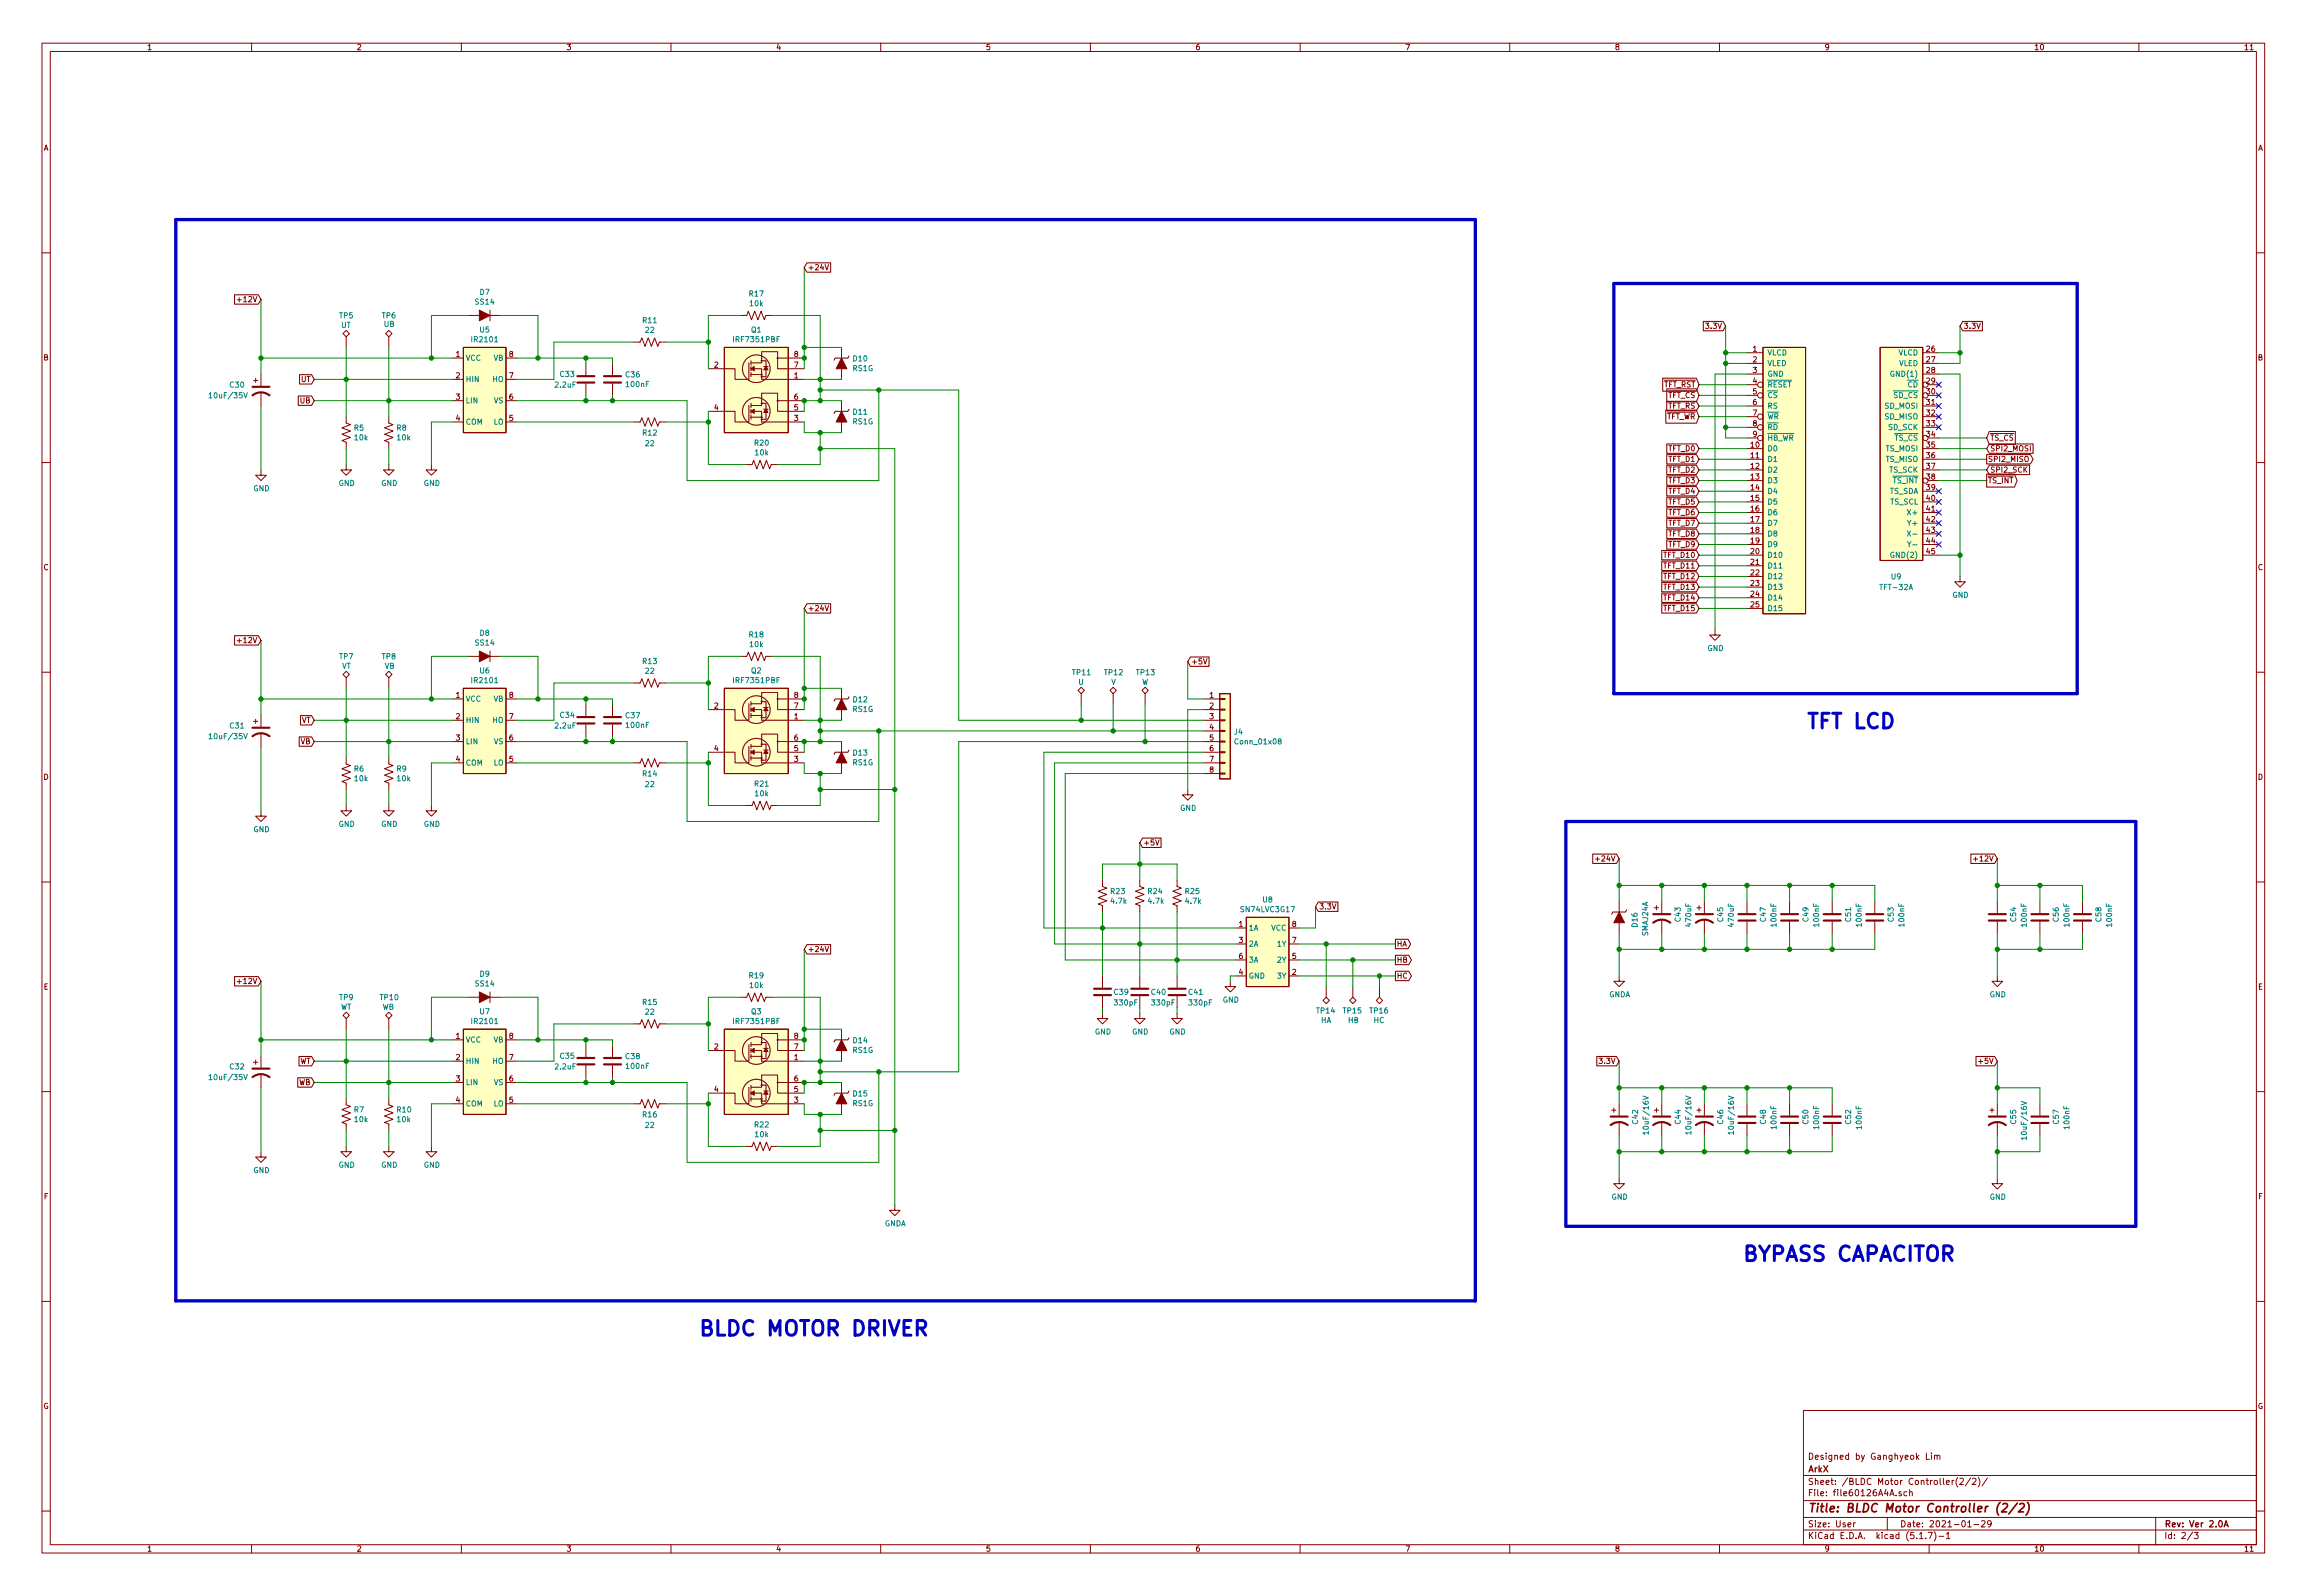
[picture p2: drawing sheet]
<svg xmlns="http://www.w3.org/2000/svg" width="550mm" height="380mm" viewBox="0 0 550 380" stroke-linecap="round" stroke-linejoin="round" font-family="sans-serif">
<defs><g id="words">
<g font-size="4.9" fill="#0000c2">
<text x="430.5" y="173.7">TFT LCD</text>
<text x="415.3" y="300.7">BYPASS CAPACITOR</text>
<text x="166.4" y="318.5">BLDC MOTOR DRIVER</text>
</g>
<text font-size="2.8" fill="#840000" x="431" y="360.6">Title: BLDC Motor Controller (2/2)</text>
<g font-size="2.1" fill="#840000">
<text x="431" y="351">ArkX</text>
<text x="431" y="348">Designed by Ganghyeok Lim</text>
<text x="431" y="356.7">File: file60126A4A.sch</text>
<text x="431" y="354">Sheet: /BLDC Motor Controller(2/2)/</text>
<text x="431" y="364.1">Size: User</text>
<text x="453" y="364.1">Date: 2021-01-29</text>
<text x="516" y="364.1">Rev: Ver 2.0A</text>
<text x="431" y="366.9">KiCad E.D.A. kicad (5.1.7)-1</text>
<text x="516" y="366.9">Id: 2/3</text>
</g>
<g font-size="1.8" fill="#840000">
<text x="35" y="11.9">1</text>
<text x="85" y="11.9">2</text>
<text x="135" y="11.9">3</text>
<text x="185" y="11.9">4</text>
<text x="235" y="11.9">5</text>
<text x="285" y="11.9">6</text>
<text x="335" y="11.9">7</text>
<text x="385" y="11.9">8</text>
<text x="435" y="11.9">9</text>
<text x="485" y="11.9">10</text>
<text x="535" y="11.9">11</text>
<text x="10.4" y="35.9">A</text>
<text x="538.4" y="35.9">A</text>
<text x="192.6" y="64.4">+24V</text>
<text x="57.3" y="72">+12V</text>
<text x="407.1" y="78.4">3.3V</text>
<text x="418" y="83.9">1</text>
<text x="459.4" y="83.9">26</text>
<text x="468.1" y="78.4">3.3V</text>
<text x="10.4" y="85.9">B</text>
<text x="108.7" y="85.1">1</text>
<text x="121.4" y="85.1">8</text>
<text x="170.3" y="87.7">2</text>
<text x="189.4" y="87.7">7</text>
<text x="189.4" y="85.1">8</text>
<text x="418" y="86.4">2</text>
<text x="418" y="88.9">3</text>
<text x="459.4" y="86.4">27</text>
<text x="459.4" y="88.9">28</text>
<text x="538.4" y="85.9">B</text>
<text x="71.8" y="91.1">UT</text>
<text x="108.7" y="90.2">2</text>
<text x="108.7" y="95.3">3</text>
<text x="121.4" y="95.3">6</text>
<text x="121.4" y="90.2">7</text>
<text x="189.4" y="90.2">1</text>
<text x="189.4" y="95.3">6</text>
<text x="396.6" y="92.4">TFT_RST</text>
<text x="397.7" y="94.9">TFT_CS</text>
<text x="418" y="91.5">4</text>
<text x="418" y="94">5</text>
<text x="459.4" y="91.5">29</text>
<text x="459.4" y="94">30</text>
<text x="71.6" y="96.2">UB</text>
<text x="108.7" y="100.4">4</text>
<text x="121.4" y="100.4">5</text>
<text x="170.3" y="97.8">4</text>
<text x="189.4" y="100.4">3</text>
<text x="189.4" y="97.8">5</text>
<text x="397.2" y="100">TFT_WR</text>
<text x="397.7" y="97.4">TFT_RS</text>
<text x="418" y="96.6">6</text>
<text x="418" y="99.1">7</text>
<text x="418" y="101.6">8</text>
<text x="459.4" y="96.6">31</text>
<text x="459.4" y="99.1">32</text>
<text x="459.4" y="101.6">33</text>
<text x="397.9" y="107.6">TFT_D0</text>
<text x="417.5" y="106.7">10</text>
<text x="418" y="104.2">9</text>
<text x="459.4" y="104.2">34</text>
<text x="459.4" y="106.7">35</text>
<text x="474.5" y="107.6">SPI2_MOSI</text>
<text x="474.5" y="105.1">TS_CS</text>
<text x="397.9" y="110.1">TFT_D1</text>
<text x="397.9" y="112.7">TFT_D2</text>
<text x="417.5" y="109.3">11</text>
<text x="417.5" y="111.8">12</text>
<text x="459.4" y="109.3">36</text>
<text x="459.4" y="111.8">37</text>
<text x="474" y="110.1">SPI2_MISO</text>
<text x="474.5" y="112.7">SPI2_SCK</text>
<text x="397.9" y="117.8">TFT_D4</text>
<text x="397.9" y="115.2">TFT_D3</text>
<text x="417.5" y="114.3">13</text>
<text x="417.5" y="116.9">14</text>
<text x="417.5" y="119.4">15</text>
<text x="459.4" y="114.3">38</text>
<text x="459.4" y="116.9">39</text>
<text x="459.4" y="119.4">40</text>
<text x="474" y="115.2">TS_INT</text>
<text x="397.9" y="125.4">TFT_D7</text>
<text x="397.9" y="122.8">TFT_D6</text>
<text x="397.9" y="120.3">TFT_D5</text>
<text x="417.5" y="122">16</text>
<text x="417.5" y="124.5">17</text>
<text x="459.4" y="122">41</text>
<text x="459.4" y="124.5">42</text>
<text x="397.9" y="130.5">TFT_D9</text>
<text x="397.9" y="127.9">TFT_D8</text>
<text x="417.5" y="127">18</text>
<text x="417.5" y="129.6">19</text>
<text x="459.4" y="127">43</text>
<text x="459.4" y="129.6">44</text>
<text x="10.4" y="135.9">C</text>
<text x="396.9" y="135.5">TFT_D11</text>
<text x="396.9" y="133">TFT_D10</text>
<text x="417.5" y="132.1">20</text>
<text x="417.5" y="134.7">21</text>
<text x="417.5" y="137.2">22</text>
<text x="459.4" y="132.1">45</text>
<text x="538.4" y="135.9">C</text>
<text x="396.9" y="143.2">TFT_D14</text>
<text x="396.9" y="140.6">TFT_D13</text>
<text x="396.9" y="138.1">TFT_D12</text>
<text x="417.5" y="139.7">23</text>
<text x="417.5" y="142.3">24</text>
<text x="192.6" y="145.7">+24V</text>
<text x="396.9" y="145.7">TFT_D15</text>
<text x="417.5" y="144.8">25</text>
<text x="57.3" y="153.3">+12V</text>
<text x="284" y="158.4">+5V</text>
<text x="108.7" y="166.4">1</text>
<text x="121.4" y="166.4">8</text>
<text x="189.4" y="166.4">8</text>
<text x="288.4" y="166.4">1</text>
<text x="71.9" y="172.4">VT</text>
<text x="108.7" y="171.5">2</text>
<text x="121.4" y="171.5">7</text>
<text x="170.3" y="168.9">2</text>
<text x="189.4" y="171.5">1</text>
<text x="189.4" y="168.9">7</text>
<text x="288.4" y="168.9">2</text>
<text x="288.4" y="171.5">3</text>
<text x="71.7" y="177.5">VB</text>
<text x="108.7" y="176.6">3</text>
<text x="121.4" y="176.6">6</text>
<text x="170.3" y="179.1">4</text>
<text x="189.4" y="179.1">5</text>
<text x="189.4" y="176.6">6</text>
<text x="288.4" y="174">4</text>
<text x="288.4" y="176.6">5</text>
<text x="288.4" y="179.1">6</text>
<text x="10.4" y="185.9">D</text>
<text x="108.7" y="181.6">4</text>
<text x="121.4" y="181.6">5</text>
<text x="189.4" y="181.6">3</text>
<text x="288.4" y="181.6">7</text>
<text x="288.4" y="184.2">8</text>
<text x="538.4" y="185.9">D</text>
<text x="272.6" y="201.6">+5V</text>
<text x="381.1" y="205.4">+24V</text>
<text x="471.3" y="205.4">+12V</text>
<text x="295.4" y="221">1</text>
<text x="308.1" y="221">8</text>
<text x="314.5" y="216.8">3.3V</text>
<text x="192.6" y="227">+24V</text>
<text x="295.4" y="224.8">3</text>
<text x="308.1" y="224.8">7</text>
<text x="333" y="225.7">HA</text>
<text x="295.4" y="232.4">4</text>
<text x="295.4" y="228.6">6</text>
<text x="308.1" y="232.4">2</text>
<text x="308.1" y="228.6">5</text>
<text x="333" y="229.5">HB</text>
<text x="333" y="233.3">HC</text>
<text x="10.4" y="235.9">E</text>
<text x="57.3" y="234.6">+12V</text>
<text x="538.4" y="235.9">E</text>
<text x="108.7" y="247.7">1</text>
<text x="121.4" y="247.7">8</text>
<text x="170.3" y="250.2">2</text>
<text x="189.4" y="250.2">7</text>
<text x="189.4" y="247.7">8</text>
<text x="71.4" y="253.7">WT</text>
<text x="108.7" y="252.8">2</text>
<text x="108.7" y="257.8">3</text>
<text x="121.4" y="257.8">6</text>
<text x="121.4" y="252.8">7</text>
<text x="189.4" y="252.8">1</text>
<text x="189.4" y="257.8">6</text>
<text x="381.7" y="253.7">3.3V</text>
<text x="472.3" y="253.7">+5V</text>
<text x="71.2" y="258.7">WB</text>
<text x="108.7" y="262.9">4</text>
<text x="121.4" y="262.9">5</text>
<text x="170.3" y="260.4">4</text>
<text x="189.4" y="262.9">3</text>
<text x="189.4" y="260.4">5</text>
<text x="10.5" y="285.9">F</text>
<text x="538.5" y="285.9">F</text>
<text x="10.3" y="335.9">G</text>
<text x="538.3" y="335.9">G</text>
<text x="35" y="369.9">1</text>
<text x="85" y="369.9">2</text>
<text x="135" y="369.9">3</text>
<text x="185" y="369.9">4</text>
<text x="235" y="369.9">5</text>
<text x="285" y="369.9">6</text>
<text x="335" y="369.9">7</text>
<text x="385" y="369.9">8</text>
<text x="435" y="369.9">9</text>
<text x="485" y="369.9">10</text>
<text x="535" y="369.9">11</text>
</g>
<g font-size="1.8" fill="#008484">
<text x="114.5" y="70.3">D7</text>
<text x="178.7" y="70.7">R17</text>
<text x="80.9" y="75.9">TP5</text>
<text x="91.1" y="75.9">TP6</text>
<text x="91.5" y="77.9">UB</text>
<text x="113.4" y="72.6">SS14</text>
<text x="153.3" y="77">R11</text>
<text x="178.9" y="73">10k</text>
<text x="81.3" y="78.2">UT</text>
<text x="112.7" y="81.6">IR2101</text>
<text x="114.5" y="79.3">U5</text>
<text x="154" y="79.4">22</text>
<text x="175.2" y="81.6">IRF7351PBF</text>
<text x="179.2" y="79.3">Q1</text>
<text x="111" y="86">VCC</text>
<text x="117.7" y="86">VB</text>
<text x="133.6" y="89.9">C33</text>
<text x="149.3" y="90">C36</text>
<text x="203.3" y="88.5">RS1G</text>
<text x="203.5" y="86.2">D10</text>
<text x="421.4" y="84.7">VLCD</text>
<text x="421.4" y="87.3">VLED</text>
<text x="421.4" y="89.8">GND</text>
<text x="451.4" y="89.8">GND(1)</text>
<text x="452.6" y="84.7">VLCD</text>
<text x="452.7" y="87.3">VLED</text>
<text x="50.5" y="95">10uF/35V</text>
<text x="54.9" y="92.4">C30</text>
<text x="111" y="91.1">HIN</text>
<text x="117.5" y="91.1">HO</text>
<text x="132.5" y="92.4">2.2uF</text>
<text x="149.4" y="92.3">100nF</text>
<text x="421.4" y="92.4">RESET</text>
<text x="421.4" y="94.9">CS</text>
<text x="451.6" y="94.9">SD_CS</text>
<text x="454.9" y="92.4">CD</text>
<text x="111" y="96.2">LIN</text>
<text x="111" y="101.3">COM</text>
<text x="117.7" y="101.3">LO</text>
<text x="117.8" y="96.2">VS</text>
<text x="203.3" y="101.2">RS1G</text>
<text x="203.5" y="98.9">D11</text>
<text x="421.4" y="97.4">RS</text>
<text x="421.4" y="100">WR</text>
<text x="449.5" y="97.4">SD_MOSI</text>
<text x="449.5" y="100">SD_MISO</text>
<text x="84.5" y="102.7">R5</text>
<text x="84.6" y="105">10k</text>
<text x="94.6" y="102.7">R8</text>
<text x="94.8" y="105">10k</text>
<text x="153.3" y="103.8">R12</text>
<text x="154" y="106.4">22</text>
<text x="180" y="106.3">R20</text>
<text x="421.4" y="107.6">D0</text>
<text x="421.4" y="102.5">RD</text>
<text x="421.4" y="105.1">HB_WR</text>
<text x="449.7" y="107.6">TS_MOSI</text>
<text x="450.3" y="102.5">SD_SCK</text>
<text x="451.8" y="105.1">TS_CS</text>
<text x="180.1" y="108.6">10k</text>
<text x="421.4" y="110.1">D1</text>
<text x="421.4" y="112.7">D2</text>
<text x="449.7" y="110.1">TS_MISO</text>
<text x="450.5" y="112.7">TS_SCK</text>
<text x="60.4" y="117.1">GND</text>
<text x="80.7" y="115.9">GND</text>
<text x="90.9" y="115.9">GND</text>
<text x="101" y="115.9">GND</text>
<text x="421.4" y="115.2">D3</text>
<text x="421.4" y="117.8">D4</text>
<text x="450.5" y="117.8">TS_SDA</text>
<text x="451.4" y="115.2">TS_INT</text>
<text x="421.4" y="120.3">D5</text>
<text x="421.4" y="122.8">D6</text>
<text x="421.4" y="125.4">D7</text>
<text x="450.7" y="120.3">TS_SCL</text>
<text x="455.2" y="122.8">X+</text>
<text x="455.2" y="125.4">Y+</text>
<text x="421.4" y="127.9">D8</text>
<text x="421.4" y="130.5">D9</text>
<text x="455.7" y="130.5">Y-</text>
<text x="421.4" y="133">D10</text>
<text x="421.4" y="135.5">D11</text>
<text x="451.4" y="133">GND(2)</text>
<text x="421.4" y="138.1">D12</text>
<text x="421.4" y="140.6">D13</text>
<text x="421.4" y="143.2">D14</text>
<text x="448.6" y="140.7">TFT-32A</text>
<text x="451" y="138.1">U9</text>
<text x="465.5" y="142.5">GND</text>
<text x="421.4" y="145.7">D15</text>
<text x="113.4" y="153.9">SS14</text>
<text x="114.5" y="151.6">D8</text>
<text x="178.7" y="152">R18</text>
<text x="178.9" y="154.3">10k</text>
<text x="407.1" y="155.2">GND</text>
<text x="80.9" y="157.2">TP7</text>
<text x="81.5" y="159.5">VT</text>
<text x="91.1" y="157.2">TP8</text>
<text x="91.7" y="159.5">VB</text>
<text x="114.5" y="160.6">U6</text>
<text x="153.3" y="158.3">R13</text>
<text x="154" y="160.6">22</text>
<text x="179.2" y="160.6">Q2</text>
<text x="255.8" y="161">TP11</text>
<text x="263.4" y="161">TP12</text>
<text x="271" y="161">TP13</text>
<text x="111" y="167.3">VCC</text>
<text x="112.7" y="162.9">IR2101</text>
<text x="117.7" y="167.3">VB</text>
<text x="175.2" y="162.9">IRF7351PBF</text>
<text x="203.5" y="167.4">D12</text>
<text x="257.1" y="163.3">U</text>
<text x="264.9" y="163.3">V</text>
<text x="272.2" y="163.3">W</text>
<text x="54.9" y="173.7">C31</text>
<text x="111" y="172.4">HIN</text>
<text x="117.5" y="172.4">HO</text>
<text x="132.5" y="173.7">2.2uF</text>
<text x="133.6" y="171.2">C34</text>
<text x="149.3" y="171.3">C37</text>
<text x="149.4" y="173.6">100nF</text>
<text x="203.3" y="169.8">RS1G</text>
<text x="50.5" y="176.2">10uF/35V</text>
<text x="111" y="177.5">LIN</text>
<text x="117.8" y="177.5">VS</text>
<text x="294.3" y="175.2">J4</text>
<text x="294.8" y="177.5">Conn_01x08</text>
<text x="84.5" y="184">R6</text>
<text x="94.6" y="184">R9</text>
<text x="111" y="182.5">COM</text>
<text x="117.7" y="182.5">LO</text>
<text x="153.3" y="185.1">R14</text>
<text x="203.3" y="182.5">RS1G</text>
<text x="203.5" y="180.1">D13</text>
<text x="84.6" y="186.3">10k</text>
<text x="94.8" y="186.3">10k</text>
<text x="154" y="187.7">22</text>
<text x="180" y="187.5">R21</text>
<text x="180.1" y="189.8">10k</text>
<text x="80.7" y="197.1">GND</text>
<text x="90.9" y="197.1">GND</text>
<text x="101" y="197.1">GND</text>
<text x="281.4" y="193.3">GND</text>
<text x="60.4" y="198.4">GND</text>
<text x="264.9" y="213.2">R23</text>
<text x="265" y="215.5">4.7k</text>
<text x="273.8" y="213.2">R24</text>
<text x="273.9" y="215.5">4.7k</text>
<text x="282.7" y="213.2">R25</text>
<text x="282.8" y="215.5">4.7k</text>
<text x="301.1" y="215.2">U8</text>
<text x="296.1" y="217.5">SN74LVC3G17</text>
<text x="297.7" y="221.9">1A</text>
<text x="303.1" y="221.9">VCC</text>
<text x="390.4" y="221" transform="rotate(-90 390.4 221)">D16</text>
<text x="400.7" y="219.7" transform="rotate(-90 400.7 219.7)">C43</text>
<text x="403.3" y="220.8" transform="rotate(-90 403.3 220.8)">470uF</text>
<text x="410.9" y="219.7" transform="rotate(-90 410.9 219.7)">C45</text>
<text x="413.4" y="220.8" transform="rotate(-90 413.4 220.8)">470uF</text>
<text x="421.1" y="219.7" transform="rotate(-90 421.1 219.7)">C47</text>
<text x="423.6" y="220.8" transform="rotate(-90 423.6 220.8)">100nF</text>
<text x="431.2" y="219.7" transform="rotate(-90 431.2 219.7)">C49</text>
<text x="433.8" y="220.8" transform="rotate(-90 433.8 220.8)">100nF</text>
<text x="441.4" y="219.7" transform="rotate(-90 441.4 219.7)">C51</text>
<text x="443.9" y="220.8" transform="rotate(-90 443.9 220.8)">100nF</text>
<text x="451.5" y="219.7" transform="rotate(-90 451.5 219.7)">C53</text>
<text x="454.1" y="220.8" transform="rotate(-90 454.1 220.8)">100nF</text>
<text x="480.7" y="219.7" transform="rotate(-90 480.7 219.7)">C54</text>
<text x="483.3" y="220.8" transform="rotate(-90 483.3 220.8)">100nF</text>
<text x="490.9" y="219.7" transform="rotate(-90 490.9 219.7)">C56</text>
<text x="493.4" y="220.8" transform="rotate(-90 493.4 220.8)">100nF</text>
<text x="501.1" y="219.7" transform="rotate(-90 501.1 219.7)">C58</text>
<text x="503.6" y="220.8" transform="rotate(-90 503.6 220.8)">100nF</text>
<text x="297.7" y="225.7">2A</text>
<text x="304.7" y="225.7">1Y</text>
<text x="393" y="223.2" transform="rotate(-90 393 223.2)">SMAJ24A</text>
<text x="114.5" y="232.9">D9</text>
<text x="178.7" y="233.3">R19</text>
<text x="297.7" y="233.3">GND</text>
<text x="297.7" y="229.5">3A</text>
<text x="304.7" y="233.3">3Y</text>
<text x="304.7" y="229.5">2Y</text>
<text x="80.9" y="238.5">TP9</text>
<text x="90.7" y="238.5">TP10</text>
<text x="113.4" y="235.2">SS14</text>
<text x="153.3" y="239.6">R15</text>
<text x="178.9" y="235.6">10k</text>
<text x="265.7" y="237.2">C39</text>
<text x="265.9" y="239.7">330pF</text>
<text x="274.6" y="237.2">C40</text>
<text x="274.8" y="239.7">330pF</text>
<text x="283.5" y="237.2">C41</text>
<text x="283.7" y="239.7">330pF</text>
<text x="291.5" y="239">GND</text>
<text x="383.6" y="237.8">GNDA</text>
<text x="474.4" y="237.8">GND</text>
<text x="81.2" y="240.7">WT</text>
<text x="91.1" y="240.7">WB</text>
<text x="112.7" y="244.2">IR2101</text>
<text x="114.5" y="241.8">U7</text>
<text x="154" y="241.9">22</text>
<text x="175.2" y="244.2">IRF7351PBF</text>
<text x="179.2" y="241.8">Q3</text>
<text x="314" y="241.6">TP14</text>
<text x="314.9" y="243.9">HA</text>
<text x="320.3" y="241.6">TP15</text>
<text x="321.5" y="243.9">HB</text>
<text x="326.7" y="241.6">TP16</text>
<text x="327.6" y="243.9">HC</text>
<text x="111" y="248.6">VCC</text>
<text x="117.7" y="248.6">VB</text>
<text x="203.3" y="251">RS1G</text>
<text x="203.5" y="248.7">D14</text>
<text x="261.1" y="246.7">GND</text>
<text x="270" y="246.7">GND</text>
<text x="278.8" y="246.7">GND</text>
<text x="50.5" y="257.5">10uF/35V</text>
<text x="54.9" y="255">C32</text>
<text x="111" y="253.7">HIN</text>
<text x="117.5" y="253.7">HO</text>
<text x="132.5" y="255">2.2uF</text>
<text x="133.6" y="252.4">C35</text>
<text x="149.3" y="252.5">C38</text>
<text x="149.4" y="254.8">100nF</text>
<text x="111" y="258.7">LIN</text>
<text x="111" y="263.8">COM</text>
<text x="117.7" y="263.8">LO</text>
<text x="117.8" y="258.7">VS</text>
<text x="203.3" y="263.7">RS1G</text>
<text x="203.5" y="261.4">D15</text>
<text x="84.5" y="265.2">R7</text>
<text x="84.6" y="267.5">10k</text>
<text x="94.7" y="265.2">R10</text>
<text x="94.8" y="267.5">10k</text>
<text x="153.3" y="266.4">R16</text>
<text x="154" y="268.9">22</text>
<text x="180" y="268.8">R22</text>
<text x="390.6" y="268" transform="rotate(-90 390.6 268)">C42</text>
<text x="393.1" y="269.9" transform="rotate(-90 393.1 269.9)">10uF/16V</text>
<text x="400.7" y="268" transform="rotate(-90 400.7 268)">C44</text>
<text x="403.3" y="269.9" transform="rotate(-90 403.3 269.9)">10uF/16V</text>
<text x="410.9" y="268" transform="rotate(-90 410.9 268)">C46</text>
<text x="413.4" y="269.9" transform="rotate(-90 413.4 269.9)">10uF/16V</text>
<text x="421.1" y="268" transform="rotate(-90 421.1 268)">C48</text>
<text x="423.6" y="269" transform="rotate(-90 423.6 269)">100nF</text>
<text x="431.2" y="268" transform="rotate(-90 431.2 268)">C50</text>
<text x="433.8" y="269" transform="rotate(-90 433.8 269)">100nF</text>
<text x="441.4" y="268" transform="rotate(-90 441.4 268)">C52</text>
<text x="443.9" y="269" transform="rotate(-90 443.9 269)">100nF</text>
<text x="480.7" y="268" transform="rotate(-90 480.7 268)">C55</text>
<text x="490.9" y="268" transform="rotate(-90 490.9 268)">C57</text>
<text x="493.4" y="269" transform="rotate(-90 493.4 269)">100nF</text>
<text x="180.1" y="271.1">10k</text>
<text x="483.3" y="271.1" transform="rotate(-90 483.3 271.1)">10uF/16V</text>
<text x="60.4" y="279.7">GND</text>
<text x="80.7" y="278.4">GND</text>
<text x="90.9" y="278.4">GND</text>
<text x="101" y="278.4">GND</text>
<text x="384.3" y="286">GND</text>
<text x="474.4" y="286">GND</text>
<text x="210.9" y="292.4">GNDA</text>
</g>
</g></defs>
<g fill="none" stroke="#840000" stroke-width=".24">
<path d="M10 10.3h530v360h-530zM12 12.3h526v356h-526zM60 10.3v2M110 10.3v2M160 10.3v2M210 10.3v2M260 10.3v2M310 10.3v2M360 10.3v2M410 10.3v2M460 10.3v2M510 10.3v2"/>
<path d="M536.5 11.9h.8M10 60.3h2M56.6 71.5h1M81.8 79.5l.7-.7 .8 .7-.8 .8zM91.9 79.5l.8-.7 .8 .7-.8 .8zM111.8 75.2h7.6M116.8 73.9v2.6M176.5 75.2h1.6l.3-1 .8 2 .8-2 .7 2 .8-2 .7 2 .4-1h1.5M196.7 63.1l.5 1.2 .4-1.2M538 60.3h2M60.5 90.7h1M61 90.2v1"/>
<path d="M62.2 89.2v2.8M62.2 93.5v3.3M82.5 99.3v1.6l1.1 .4-2.1 .7 2.1 .8-2.1 .7 2.1 .8-2.1 .8 1 .3v1.6M82.5 80.3v2.5M92.7 99.3v1.6l1 .4-2 .7 2 .8-2 .7 2 .8-2 .8 1 .3v1.6M92.7 80.3v2.5M107.9 90.5h2.6M107.9 95.5h2.6M107.9 85.4h2.6M120.6 90.5h2.6M120.6 95.5h2.6M120.6 85.4h2.6"/>
<path d="M139.7 86.6v2.8M139.7 91.5v2.8M146 86.6v2.8M146 91.5v2.8M151.1 81.6h1.6l.3-1.1 .8 2.1 .8-2.1 .7 2.1 .8-2.1 .7 2.1 .4-1h1.5M178.6 96.7v3.9h-3.3v-2.5h-6.4M178.6 86.5v4h-3.3v-2.6h-6.4M179.1 96.7h2.5v-2.9h3.8v4.3h6.4M179.1 86.5h2.5v-2.6h3.8v4h6.4M179.1 98.1h2.5v2.5h10.2M179.1 87.9h2.5v2.6h10.2M179.1 86v1"/>
<path d="M179.1 87.4v1M179.1 88.8v1M179.1 96.2v1M179.1 97.6v1M179.1 99v1M179.1 89.3h2.5M181.6 96.2h1.1v3.8h-1.1M181.6 86h1.1v3.8h-1.1M185.4 95.5h6.4M185.4 85.4h6.4M200.7 82.8v2.6M200.7 87.9v2.6"/>
<path d="M200.7 95.5v2.6M416.6 84.1h3.8M416.6 86.6h3.8M416.6 89.2h3.8M416.6 91.7h2.5M416.6 94.3h2.5M416.6 96.8h3.8M416.6 99.3h2.5M458.5 84.1h3.8M458.5 86.6h3.8M458.5 89.2h3.8M458.5 96.8h3.8"/>
<path d="M458.5 99.3h3.8M459.7 91.7h2.6M459.7 94.3h2.6M10 110.3h2M62.2 112v1.3h1.3l-1.3 1.3-1.2-1.3h1.2M82.5 110.8v1.2h1.3l-1.3 1.3-1.2-1.3h1.2M92.7 110.8v1.2h1.3l-1.3 1.3-1.3-1.3h1.3M102.9 110.8v1.2h1.2l-1.2 1.3-1.3-1.3h1.3M107.9 100.6h2.6M120.6 100.6h2.6M151.1 100.6h1.6l.3-1 .8 2 .8-2 .7 2 .8-2 .7 2 .4-1h1.5M177.8 110.8h1.5l.4-1 .8 2 .7-2 .8 2 .8-2 .7 2 .4-1h1.5"/>
<path d="M200.7 100.6v2.6M416.6 107h3.8M416.6 109.5h3.8M416.6 112h3.8M416.6 114.6h3.8M416.6 117.1h3.8M416.6 119.7h3.8M416.6 101.9h2.5M416.6 104.4h2.5M458.5 107h3.8M458.5 109.5h3.8M458.5 112h3.8"/>
<path d="M458.5 117.1h3.8M458.5 119.7h3.8M458.5 101.9h3.8M459.7 114.6h2.6M459.7 104.4h2.6M538 110.3h2M416.6 122.2h3.8M416.6 124.7h3.8M416.6 127.3h3.8M416.6 129.8h3.8M416.6 132.4h3.8M416.6 134.9h3.8"/>
<path d="M416.6 137.4h3.8M416.6 140h3.8M458.5 122.2h3.8M458.5 124.7h3.8M458.5 127.3h3.8M458.5 129.8h3.8M458.5 132.4h3.8M467.4 137.4v1.3h1.2l-1.2 1.3-1.3-1.3h1.3M56.6 152.8h1M111.8 156.5h7.6M116.8 155.2v2.6M176.5 156.5h1.6l.3-1 .8 2 .8-2 .7 2 .8-2 .7 2 .4-1h1.5"/>
<path d="M196.7 144.4l.5 1.2 .4-1.2M287 157.1l.4 1.2 .4-1.2M408.9 150.1v1.3h1.3l-1.3 1.3-1.2-1.3h1.2M416.6 142.5h3.8M416.6 145.1h3.8M10 160.3h2M60.5 172h1M61 171.5v1M62.2 170.5v2.8M62.2 174.8v3.3M81.8 160.8l.7-.7 .8 .7-.8 .8zM82.5 161.6v2.5"/>
<path d="M91.9 160.8l.8-.7 .8 .7-.8 .8zM92.7 161.6v2.5M107.9 171.7h2.6M107.9 176.8h2.6M107.9 166.7h2.6M120.6 171.7h2.6M120.6 176.8h2.6M120.6 166.7h2.6M139.7 167.9v2.8M139.7 172.8v2.7M146 167.9v2.8M146 172.8v2.7"/>
<path d="M151.1 162.8h1.6l.3-1 .8 2.1 .8-2.1 .7 2.1 .8-2.1 .7 2.1 .4-1.1h1.5M178.6 178v3.9h-3.3v-2.5h-6.4M178.6 167.8v3.9h-3.3v-2.5h-6.4M179.1 178h2.5v-3h3.8v4.4h6.4M179.1 167.8h2.5v-2.7h3.8v4.1h6.4M179.1 179.4h2.5v2.5h10.2M179.1 169.2h2.5v2.5h10.2M179.1 167.3v1M179.1 168.7v1M179.1 170.1v1M179.1 177.5v1M179.1 178.8v1.1"/>
<path d="M179.1 170.6h2.5M181.6 177.5h1.1v3.8h-1.1M181.6 167.3h1.1v3.8h-1.1M185.4 176.8h6.4M185.4 166.7h6.4M200.7 164.1v2.6M200.7 169.2v2.5M200.7 176.8v2.6M257.8 163.9l.8 .7-.8 .8-.8-.8zM257.8 165.4v2.5M264.7 164.6l.7-.7 .8 .7-.8 .8zM265.4 165.4v2.5"/>
<path d="M272.3 164.6l.7-.7 .8 .7-.8 .8zM273 165.4v2.5M287 171.7h3.8M287 176.8h3.8M287 166.7h3.8M287 169.2h3.8M287 179.4h3.8M287 174.3h3.8M290.8 179.2h1.3v.3h-1.3zM290.8 176.7h1.3v.2h-1.3zM290.8 171.6h1.3v.3h-1.3zM290.8 169.1h1.3v.2h-1.3z"/>
<path d="M290.8 166.5h1.3v.3h-1.3zM290.8 174.1h1.3v.3h-1.3zM538 160.3h2M62.2 193.3v1.3h1.3l-1.3 1.3-1.2-1.3h1.2M82.5 180.6v1.5l1.1 .4-2.1 .8 2.1 .8-2.1 .7 2.1 .8-2.1 .7 1 .4v1.5M82.5 192.1v1.2h1.3l-1.3 1.3-1.2-1.3h1.2M92.7 180.6v1.5l1 .4-2 .8 2 .8-2 .7 2 .8-2 .7 1 .4v1.5M92.7 192.1v1.2h1.3l-1.3 1.3-1.3-1.3h1.3M102.9 192.1v1.2h1.2l-1.2 1.3-1.3-1.3h1.3M107.9 181.9h2.6M120.6 181.9h2.6M151.1 181.9h1.6l.3-1 .8 2 .8-2 .7 2 .8-2 .7 2 .4-1h1.5"/>
<path d="M177.8 192.1h1.5l.4-1.1 .8 2.1 .7-2.1 .8 2.1 .8-2.1 .7 2.1 .4-1h1.5M179.1 180.2v1.1M200.7 181.9v2.5M283.2 188.2v1.3h1.3l-1.3 1.3-1.3-1.3h1.3M287 181.9h3.8M287 184.4h3.8M290.8 181.8h1.3v.2h-1.3zM290.8 184.3h1.3v.3h-1.3zM10 210.3h2M262.9 209.8v1.6l1 .3-2 .8 2 .8-2 .7 2 .8-2 .8 1 .3v1.6M271.8 209.8v1.6l1 .3-2 .8 2 .8-2 .7 2 .8-2 .8 1 .3v1.6M275.5 200.2l.4 1.3 .5-1.3"/>
<path d="M280.7 209.8v1.6l1 .3-2 .8 2 .8-2 .7 2 .8-2 .8 1 .3v1.6M380.4 204.8h1M386.1 214.9v2.6M386.1 220v2.5M394.5 216.4h1M395 215.9v1M396.2 214.9v2.8M396.2 219.2v3.3M404.6 216.4h1M405.1 215.9v1M406.4 214.9v2.8M406.4 219.2v3.3"/>
<path d="M416.6 214.9v2.8M416.6 219.7v2.8M426.7 214.9v2.8M426.7 219.7v2.8M436.9 214.9v2.8M436.9 219.7v2.8M447 214.9v2.8M447 219.7v2.8M470.6 204.8h1M476.2 214.9v2.8M476.2 219.7v2.8M486.4 214.9v2.8"/>
<path d="M486.4 219.7v2.8M496.6 214.9v2.8M496.6 219.7v2.8M538 210.3h2M56.6 234h1M111.8 237.8h7.6M116.8 236.5v2.5M176.5 237.8h1.6l.3-1 .8 2 .8-2 .7 2 .8-2 .7 2 .4-1h1.5M196.7 225.6l.5 1.3 .4-1.3M262.9 232.7v2.8M262.9 237.5v2.8M271.8 232.7v2.8"/>
<path d="M271.8 237.5v2.8M280.7 232.7v2.8M280.7 237.5v2.8M293.4 234v1.2h1.2l-1.2 1.3-1.3-1.3h1.3M294.6 221.3h2.6M294.6 232.7h2.6M294.6 225.1h2.6M294.6 228.9h2.6M307.3 221.3h2.6M307.3 232.7h2.6M307.3 225.1h2.6M307.3 228.9h2.6"/>
<path d="M316.2 237.8l.8 .7-.8 .8-.7-.8zM316.2 235.2v2.6M321.8 238.5l.8-.7 .7 .7-.7 .8zM322.6 235.2v2.6M328.9 237.8l.8 .7-.8 .8-.7-.8zM328.9 235.2v2.6M386.1 232.7v1.3h1.2l-1.2 1.2-1.3-1.2h1.3M476.2 232.7v1.3h1.3l-1.3 1.2-1.2-1.2h1.2M60.5 253.3h1M61 252.8v1M62.2 251.7v2.8M62.2 256.1v3.3"/>
<path d="M81.8 242.1l.7-.8 .8 .8-.8 .8zM82.5 242.9v2.5M91.9 242.1l.8-.8 .8 .8-.8 .8zM92.7 242.9v2.5M107.9 253h2.6M107.9 258.1h2.6M107.9 247.9h2.6M120.6 253h2.6M120.6 258.1h2.6M120.6 247.9h2.6M139.7 249.2v2.8M139.7 254v2.8"/>
<path d="M146 249.2v2.8M146 254v2.8M151.1 244.1h1.6l.3-1 .8 2 .8-2 .7 2 .8-2 .7 2 .4-1h1.5M178.6 259.2v4h-3.3v-2.6h-6.4M178.6 249.1v3.9h-3.3v-2.5h-6.4M179.1 259.2h2.5v-2.9h3.8v4.3h6.4M179.1 249.1h2.5v-2.7h3.8v4.1h6.4M179.1 250.5h2.5v2.5h10.2M179.1 248.6v1M179.1 250v1M179.1 251.4v1M179.1 258.7v1"/>
<path d="M179.1 251.9h2.5M181.6 258.7h1.1v3.8h-1.1M181.6 248.6h1.1v3.8h-1.1M185.4 258.1h6.4M185.4 247.9h6.4M200.7 245.4v2.5M200.7 250.5v2.5M200.7 258.1v2.5M262.9 241.6v1.3h1.3l-1.3 1.2-1.3-1.2h1.3M271.8 241.6v1.3h1.2l-1.2 1.2-1.3-1.2h1.3M280.7 241.6v1.3h1.2l-1.2 1.2-1.3-1.2h1.3M10 260.3h2"/>
<path d="M62.2 274.6v1.3h1.3l-1.3 1.2-1.2-1.2h1.2M82.5 261.9v1.5l1.1 .4-2.1 .8 2.1 .7-2.1 .8 2.1 .8-2.1 .7 1 .4v1.5M82.5 273.3v1.3h1.3l-1.3 1.3-1.2-1.3h1.2M92.7 261.9v1.5l1 .4-2 .8 2 .7-2 .8 2 .8-2 .7 1 .4v1.5M92.7 273.3v1.3h1.3l-1.3 1.3-1.3-1.3h1.3M102.9 273.3v1.3h1.2l-1.2 1.3-1.3-1.3h1.3M107.9 263.2h2.6M120.6 263.2h2.6M151.1 263.2h1.6l.3-1 .8 2 .8-2 .7 2 .8-2 .7 2 .4-1h1.5M177.8 273.3h1.5l.4-1 .8 2.1 .7-2.1 .8 2.1 .8-2.1 .7 2.1 .4-1.1h1.5M179.1 260.6h2.5v2.6h10.2M179.1 260.1v1"/>
<path d="M179.1 261.5v1M200.7 263.2v2.5M384.3 264.7h1M384.8 264.2v1M386.1 263.2v2.8M386.1 267.5v3.3M394.5 264.7h1M395 264.2v1M396.2 263.2v2.8M396.2 267.5v3.3M404.6 264.7h1M405.1 264.2v1"/>
<path d="M406.4 263.2v2.8M406.4 267.5v3.3M416.6 263.2v2.8M416.6 268v2.8M426.7 263.2v2.8M426.7 268v2.8M436.9 263.2v2.8M436.9 268v2.8M474.5 264.7h1M475 264.2v1M476.2 263.2v2.8M476.2 267.5v3.3"/>
<path d="M486.4 263.2v2.8M486.4 268v2.8M538 260.3h2M213.4 287.3v1.3h1.2l-1.2 1.2-1.3-1.2h1.3M386.1 281v1.2h1.2l-1.2 1.3-1.3-1.3h1.3M476.2 281v1.2h1.3l-1.3 1.3-1.2-1.3h1.2M10 310.3h2M538 310.3h2M430 336.3h108v32h-108zM430 357.8h108M430 351.8h108M453.3 355.7h-.3l-.2 .2v.2l.5 .1v.4h-.5"/>
<path d="M454.7 355.7h-.4l-.3 .2 .1 .6 .6 .1M455.3 355.8l.6-.1 .1 .9M455.3 355.1v1.5M459.3 346.5v1.5h.7M460.6 346.5v.1M460.6 347v1M461.3 347.1l.5-.1 .1 1M461.3 347v1M461.9 347.2l.2-.2h.4l.1 1M465.5 353v1M465.9 353l-.4 .2M466.8 352.3a1.71 1.71 0 0 0 0 2.2"/>
<path d="M467.3 352.6l.6-.1 .3 .4-.9 1.1h.9M469.9 352.4l-1.3 1.9M470.3 352.6l.6-.1 .3 .4-.9 1.1h.9M471.7 352.3a1.71 1.71 0 0 1 0 2.2M473.9 352.4l-1.3 1.9M10 360.3h2M60 368.3v2M110 368.3v2M160 368.3v2M210 368.3v2M260 368.3v2M310 368.3v2"/>
<path d="M360 368.3v2M410 368.3v2M430 364.8h108M430 361.8h108M442 363.1v1M442.4 363.1l-.4 .3M450 361.8v3M457.7 366.9h.8M459.2 366.7v.2M459.8 365.4h1l-.7 1.5M460 368.3v2M461.2 365.2a1.71 1.71 0 0 1 0 2.2"/>
<path d="M462.3 366.3h1.2M464.1 365.8l.4-.4v1.5M464.1 366.9h.9M469.2 364.1h.9M470.7 363.5h1.1M472.5 362.7l.5-.1 .3 .4-.9 1.1h.9M474.8 363.2l-.3 .3h-.3l-.3-.3v-.4l.3-.2h.3l.3 .2a1.01 1.01 0 0 1-.5 1.3h-.2M510 368.3v2M514 361.8v6.5M522.8 365.3l-1.2 1.9M523.2 365.4h.9l-.5 .5 .5 .2v.6l-.3 .2-.6-.2M536.5 369.9h.8"/>
<path d="M538 360.3h2"/>
<circle cx="181.6" cy="99.5" r=".13"/>
<circle cx="181.6" cy="89.8" r=".13"/>
<circle cx="181.6" cy="100" r=".13"/>
<circle cx="181.6" cy="96.2" r=".13"/>
<circle cx="181.6" cy="86" r=".13"/>
<circle cx="181.6" cy="89.3" r=".13"/>
<circle cx="185.4" cy="95.5" r=".13"/>
<circle cx="185.4" cy="85.4" r=".13"/>
<circle cx="419.7" cy="91.7" r=".63"/>
<circle cx="419.7" cy="99.3" r=".63"/>
<circle cx="419.7" cy="94.3" r=".63"/>
<circle cx="459.1" cy="91.7" r=".63"/>
<circle cx="459.1" cy="94.3" r=".63"/>
<circle cx="419.7" cy="101.9" r=".63"/>
<circle cx="419.7" cy="104.4" r=".63"/>
<circle cx="459.1" cy="114.6" r=".63"/>
<circle cx="459.1" cy="104.4" r=".63"/>
<circle cx="181.6" cy="177.5" r=".13"/>
<circle cx="181.6" cy="171.1" r=".13"/>
<circle cx="181.6" cy="170.6" r=".13"/>
<circle cx="181.6" cy="167.3" r=".13"/>
<circle cx="185.4" cy="166.7" r=".13"/>
<circle cx="185.4" cy="176.8" r=".13"/>
<circle cx="181.6" cy="180.8" r=".13"/>
<circle cx="181.6" cy="181.3" r=".13"/>
<circle cx="181.6" cy="252.4" r=".13"/>
<circle cx="181.6" cy="251.9" r=".13"/>
<circle cx="181.6" cy="248.6" r=".13"/>
<circle cx="181.6" cy="258.7" r=".13"/>
<circle cx="185.4" cy="258.1" r=".13"/>
<circle cx="185.4" cy="247.9" r=".13"/>
<circle cx="181.6" cy="262.5" r=".13"/>
<circle cx="181.6" cy="262" r=".13"/>
</g>
<path d="M530.3 364.1l.5-1.5 .5 1.5M530.5 363.6h.7" fill="none" stroke="#840000" stroke-width=".3"/>
<path d="M477 358.2a2.29 2.29 0 0 0-.4 3M477.6 358.7l.3-.2h.5l.2 .2 .1 .4-1.5 1.4h1.3M481 358.4l-2 2.6M481.6 358.7l.3-.2h.5l.2 .2 .1 .4-1.4 1.4h1.2M483.4 358.2a2.31 2.31 0 0 1-.3 3" fill="none" stroke="#840000" stroke-width=".41"/>
<g fill="none" stroke="#840000" stroke-width=".25">
<path d="M55.9 70.3h5.7l.6 1.1-.6 1.1h-5.7zM192.4 62.7h5.7v2.2h-5.7l-.6-1.1zM406.1 76.6h4.7l.7 1.2-.7 1.1h-4.7zM468 76.6h4.7v2.3h-4.7l-.6-1.1zM71.1 94.4h3.2l.6 1.1-.6 1.2h-3.2zM71.4 89.3h2.9l.6 1.2-.6 1.1h-2.9zM110.5 82.8h10.1v20.4h-10.1zM172.7 82.8h15.3v20.4h-15.3zM179.1 99.5h2.5M182.1 97.6h1M182.1 87.4h1M202.4 97.6l-.2 .5h-3.1l-.2 .5"/>
<path d="M202.4 84.9l-.2 .5h-3.1l-.2 .5M396.5 90.2h8l.6 1.5-.6 1.6h-8zM397.2 97.8h7.3l.6 1.5-.6 1.6h-7.3zM397.4 95.7h7.1l.6 1.1-.6 1.1h-7.1zM397.4 92.7h7.1l.6 1.6-.6 1.5h-7.1zM420.4 82.8h10.1v63.5h-10.1zM448.3 82.8h10.2v50.8h-10.2zM397.4 105.8h7.1l.6 1.2-.6 1.1h-7.1zM397.4 108.4h7.1l.6 1.1-.6 1.1h-7.1zM397.4 118.5h7.1l.6 1.2-.6 1.1h-7.1zM397.4 116h7.1l.6 1.1-.6 1.1h-7.1zM397.4 113.5h7.1l.6 1.1-.6 1.1h-7.1z"/>
<path d="M397.4 110.9h7.1l.6 1.1-.6 1.2h-7.1zM473.7 108.4h10.4l.7 1.1-.7 1.1h-10.4zM473.7 113h6.6l.7 1.6-.7 1.5h-6.6zM474.3 105.8h10.5v2.3h-10.5l-.6-1.1zM474.3 102.9h6.2v3.1h-6.2l-.6-1.6zM474.3 110.9h9.6v2.3h-9.6l-.6-1.2zM396.2 138.9h8.3l.6 1.1-.6 1.1h-8.3zM396.2 136.3h8.3l.6 1.1-.6 1.2h-8.3zM396.2 133.8h8.3l.6 1.1-.6 1.1h-8.3zM396.2 131.2h8.3l.6 1.2-.6 1.1h-8.3zM397.4 128.7h7.1l.6 1.1-.6 1.1h-7.1zM397.4 126.2h7.1l.6 1.1-.6 1.1h-7.1z"/>
<path d="M397.4 123.6h7.1l.6 1.1-.6 1.2h-7.1zM397.4 121.1h7.1l.6 1.1-.6 1.1h-7.1zM55.9 151.6h5.7l.6 1.1-.6 1.1h-5.7zM192.4 143.9h5.7v2.3h-5.7l-.6-1.1zM283.8 156.6h4.5v2.3h-4.5l-.6-1.1zM396.2 143.9h8.3l.6 1.2-.6 1.1h-8.3zM396.2 141.4h8.3l.6 1.1-.6 1.1h-8.3zM71.3 175.7h3l.6 1.1-.6 1.1h-3zM71.7 170.6h2.6l.6 1.1-.6 1.2h-2.6zM110.5 164.1h10.1v20.3h-10.1zM172.7 164.1h15.3v20.3h-15.3zM182.1 178.8h1"/>
<path d="M182.1 168.7h1M202.4 178.8l-.2 .6h-3.1l-.2 .5M202.4 166.1l-.2 .6h-3.1l-.2 .5M290.8 165.4h2.6v20.3h-2.6zM179.1 180.8h2.5M272.4 199.8h4.5v2.3h-4.5l-.6-1.2zM297.2 218.7h10.1v16.5h-10.1zM314.3 215.1h4.7v2.2h-4.7l-.6-1.1zM379.8 203.6h5.6l.7 1.2-.7 1.1h-5.6zM387.9 216.9l-.3 .6h-3l-.3 .5M470 203.6h5.6l.6 1.2-.6 1.1h-5.6zM55.9 232.8h5.7l.6 1.2-.6 1.1h-5.7z"/>
<path d="M192.4 225.2h5.7v2.3h-5.7l-.6-1.2zM332.7 227.8h3.2l.6 1.1-.6 1.1h-3.2zM332.7 231.6h3.2l.6 1.1-.6 1.1h-3.2zM332.7 224h3l.7 1.1-.7 1.1h-3zM71 257h3.3l.6 1.1-.6 1.1h-3.3zM71.3 251.9h3l.6 1.1-.6 1.1h-3zM110.5 245.4h10.1v20.3h-10.1zM172.7 245.4h15.3v20.3h-15.3zM182.1 250h1M202.4 247.4l-.2 .5h-3.1l-.2 .5M380.7 251.9h4.7l.7 1.1-.7 1.1h-4.7zM471.2 251.9h4.4l.6 1.1-.6 1.1h-4.4z"/>
<path d="M179.1 262h2.5M182.1 260.1h1M202.4 260.1l-.2 .5h-3.1l-.2 .5"/>
<circle cx="180.3" cy="87.9" r="3.3"/>
<circle cx="180.3" cy="98.1" r="3.3"/>
<circle cx="180.3" cy="169.2" r="3.3"/>
<circle cx="180.3" cy="179.4" r="3.3"/>
<circle cx="180.3" cy="250.5" r="3.3"/>
<circle cx="180.3" cy="260.6" r="3.3"/>
</g>
<g fill="#840000" stroke="#840000" stroke-width=".25">
<path d="M200.7 98.1l1.2 2.5h-2.5z"/>
<path d="M200.7 85.4l1.2 2.5h-2.5z"/>
<path d="M200.7 179.4l1.2 2.5h-2.5z"/>
<path d="M200.7 166.7l1.2 2.5h-2.5z"/>
<path d="M200.7 260.6l1.2 2.6h-2.5z"/>
<path d="M200.7 247.9l1.2 2.6h-2.5z"/>
<path d="M386.1 217.5l1.2 2.5h-2.5z"/>
</g>
<g fill="#ffffc2" stroke="#ffffc2" stroke-width=".24">
<path d="M172.7 164.1h15.3v20.3h-15.3z"/>
<path d="M172.7 245.4h15.3v20.3h-15.3z"/>
<path d="M172.7 82.8h15.3v20.4h-15.3z"/>
<path d="M297.2 218.7h10.1v16.5h-10.1z"/>
<path d="M110.5 245.4h10.1v20.3h-10.1z"/>
<path d="M290.8 165.4h2.6v20.3h-2.6z"/>
<path d="M420.4 82.8h10.1v63.5h-10.1z"/>
<path d="M448.3 82.8h10.2v50.8h-10.2z"/>
<path d="M110.5 164.1h10.1v20.3h-10.1z"/>
<path d="M110.5 82.8h10.1v20.4h-10.1z"/>
<circle cx="180.3" cy="179.4" r="3.3"/>
<circle cx="180.3" cy="169.2" r="3.3"/>
<circle cx="180.3" cy="260.6" r="3.3"/>
<circle cx="180.3" cy="250.5" r="3.3"/>
<circle cx="180.3" cy="98.1" r="3.3"/>
<circle cx="180.3" cy="87.9" r="3.3"/>
</g>
<g fill="#840000" stroke="#840000" stroke-width=".24">
<path d="M179.1 179.4l.7-.6v1.1z"/>
<path d="M179.1 169.2l.7-.5v1z"/>
<path d="M182.6 178.8l.5 .8h-1z"/>
<path d="M182.6 168.7l.5 .7h-1z"/>
<path d="M179.1 260.6l.7-.5v1z"/>
<path d="M179.1 250.5l.7-.5v1z"/>
<path d="M182.6 260.1l.5 .8h-1z"/>
<path d="M182.6 250l.5 .7h-1z"/>
<path d="M179.1 98.1l.7-.5v1z"/>
<path d="M179.1 87.9l.7-.5v1z"/>
<path d="M182.6 97.6l.5 .7h-1z"/>
<path d="M182.6 87.4l.5 .8h-1z"/>
<path d="M114.3 236.5l2.5 1.3-2.5 1.2z"/>
<path d="M114.3 155.2l2.5 1.3-2.5 1.3z"/>
<path d="M114.3 73.9l2.5 1.3-2.5 1.3z"/>
</g>
<g fill="none" stroke="#840000" stroke-width=".51">
<path d="M60.2 94.3a3.3 3.3 0 0 1 4.1 0M60.2 92.2h4.1M137.7 91.2h4M137.7 89.7h4M144 91.2h4.1M144 89.7h4.1M60.2 175.5a3.3 3.3 0 0 1 4.1 0M60.2 173.5h4.1M137.7 172.5h4M137.7 171h4M144 172.5h4.1M144 171h4.1"/>
<path d="M394.2 220a3.3 3.3 0 0 1 4.1 0M394.2 218h4.1M404.4 220a3.3 3.3 0 0 1 4 0M404.4 218h4M414.5 218h4.1M414.5 219.5h4.1M424.7 218h4.1M424.7 219.5h4.1M434.8 218h4.1M434.8 219.5h4.1M445 218h4.1M445 219.5h4.1"/>
<path d="M474.2 218h4.1M474.2 219.5h4.1M484.4 218h4M484.4 219.5h4M494.5 218h4.1M494.5 219.5h4.1M260.9 237.3h4M260.9 235.7h4M269.7 237.3h4.1M269.7 235.7h4.1M278.6 237.3h4.1M278.6 235.7h4.1"/>
<path d="M60.2 256.8a3.3 3.3 0 0 1 4.1 0M60.2 254.8h4.1M137.7 253.8h4M137.7 252.3h4M144 253.8h4.1M144 252.3h4.1M384 268.3a3.3 3.3 0 0 1 4.1 0M384 266.2h4.1M394.2 268.3a3.3 3.3 0 0 1 4.1 0M394.2 266.2h4.1M404.4 268.3a3.3 3.3 0 0 1 4 0M404.4 266.2h4"/>
<path d="M414.5 266.2h4.1M414.5 267.7h4.1M424.7 266.2h4.1M424.7 267.7h4.1M434.8 266.2h4.1M434.8 267.7h4.1M474.2 268.3a3.3 3.3 0 0 1 4.1 0M474.2 266.2h4.1M484.4 266.2h4M484.4 267.7h4"/>
</g>
<g fill="none" stroke="#008484" stroke-width=".24">
<path d="M49.8 94l.4-.4v1.3M49.8 94.9h.8M58.1 93.6l.4 1.3 .5-1.3M454.8 126.6l.8 1.2M454.8 129.1l.4 .7 .5-.7M455.6 126.6l-.8 1.2M456.1 127.4h1M49.8 175.2l.4-.3v1.3M49.8 176.2h.8M58.1 174.9l.4 1.3 .5-1.3M305 176.7l-.2-.4 .6-.1v.4l-.6 .3 .2 .5 .5-.2-.2-.5M49.8 256.5l.4-.3v1.2"/>
<path d="M49.8 257.4h.8M58.1 256.2l.4 1.2 .5-1.2M391.8 261.3l1.2 .5-1.2 .4M393 270.1h-1.2l.3 .4M393 269.7v.8M401.9 261.3l1.3 .5-1.3 .4M403.2 270.1h-1.3l.4 .4M403.2 269.7v.8M412.1 261.3l1.3 .5-1.3 .4M413.4 270.1h-1.3l.3 .4M413.4 269.7v.8M481.9 262.6l1.3 .4-1.3 .5"/>
<path d="M483.2 271.4h-1.3l.4 .3M483.2 271v.7"/>
</g>
<path d="M41.9 52.4h309.9v257.8h-309.9zM384.8 67.6h110.5v97.8h-110.5zM373.4 195.9h135.9v96.5h-135.9z" fill="none" stroke="#0000c2" stroke-width=".79"/>
<g fill="none" stroke="#008400" stroke-width=".24">
<path d="M62.2 71.4v17.8M111.8 75.2h-8.9v10.2M119.4 75.2h8.9v10.2M176.5 75.2h-7.6v12.7M184.1 75.2h11.5v20.3M191.8 63.8v24.1M411.5 77.8v26.6h5.1M467.4 77.8v8.8h-5.1M62.2 85.4h45.7M62.2 96.8v15.2M74.9 95.5h33M74.9 90.5h33"/>
<path d="M82.5 82.8v16.5M92.7 82.8v16.5M123.2 85.4h22.8v1.2M139.7 85.4v1.2M139.7 94.3v1.2M146 94.3v1.2M151.1 81.6h-19v8.9h-8.9M158.7 81.6h10.2M168.9 98.1v12.7h8.9M191.8 90.5h8.9M191.8 82.8h8.9M195.6 93h33v78.7h58.4"/>
<path d="M200.7 95.5h-8.9v2.6M209.5 93v21.6h-45.7v-19.1h-40.6M405.1 99.3h11.5M405.1 96.8h11.5M405.1 94.3h11.5M405.1 91.7h11.5M411.5 86.6h5.1M411.5 84.1h5.1M416.6 89.2h-7.7v60.9M462.3 89.2h5.1v48.2M462.3 84.1h5.1M82.5 107v3.8"/>
<path d="M92.7 107v3.8M107.9 100.6h-5v10.2M123.2 100.6h27.9M158.7 100.6h10.2M191.8 100.6v2.6h8.9M195.6 107h17.8v180.3M195.6 103.2v7.6h-10.2M405.1 114.6h11.5M405.1 107h11.5M405.1 112h11.5M405.1 109.5h11.5M405.1 117.1h11.5"/>
<path d="M405.1 119.7h11.5M411.5 101.9h5.1M462.3 114.6h11.4M462.3 107h11.4M462.3 104.4h11.4M462.3 112h11.4M462.3 109.5h11.4M405.1 140h11.5M405.1 132.4h11.5M405.1 134.9h11.5M405.1 137.4h11.5M405.1 122.2h11.5"/>
<path d="M405.1 124.7h11.5M405.1 127.3h11.5M405.1 129.8h11.5M462.3 132.4h5.1M62.2 152.7v17.8M111.8 156.5h-8.9v10.2M119.4 156.5h8.9v10.2M176.5 156.5h-7.6v12.7M184.1 156.5h11.5v20.3M191.8 145.1v24.1M283.2 157.8v8.9h3.8M405.1 145.1h11.5"/>
<path d="M405.1 142.5h11.5M62.2 178.1v15.2M62.2 166.7h45.7M74.9 176.8h33M74.9 171.7h33M82.5 164.1v16.5M92.7 164.1v16.5M123.2 166.7h22.8v1.2M139.7 166.7v1.2M139.7 175.5v1.3M146 175.5v1.3M151.1 162.8h-19v8.9h-8.9"/>
<path d="M158.7 162.8h10.2M168.9 179.4v12.7h8.9M191.8 171.7h8.9M191.8 164.1h8.9M195.6 174.3h91.4M200.7 176.8h-8.9v2.6M209.5 174.3v21.6h-45.7v-19.1h-40.6M257.8 167.9v3.8M265.4 167.9v6.4M273 167.9v8.9M287 179.4h-38.1v41.9h45.7M287 176.8h-58.4v78.8h-33"/>
<path d="M287 169.2h-3.8v19M82.5 188.2v3.9M92.7 188.2v3.9M107.9 181.9h-5v10.2M123.2 181.9h27.9M158.7 181.9h10.2M191.8 181.9v2.5h8.9M195.6 184.4v7.7h-10.2M195.6 188.2h17.8M287 184.4h-33v44.5h40.6M287 181.9h-35.5v43.2h43.1M262.9 209.8v-3.8h17.8v3.8"/>
<path d="M262.9 217.5v15.2M271.8 200.9v8.9M271.8 217.5v15.2M280.7 217.5v15.2M313.7 216.2v5.1h-3.8M386.1 211.1h60.9v3.8M386.1 204.8v10.1M396.2 211.1v3.8M406.4 211.1v3.8M416.6 211.1v3.8M426.7 211.1v3.8M436.9 211.1v3.8"/>
<path d="M476.2 211.1h20.4v3.8M476.2 204.8v10.1M486.4 211.1v3.8M62.2 234v17.7M111.8 237.8h-8.9v10.1M119.4 237.8h8.9v10.1M176.5 237.8h-7.6v12.7M184.1 237.8h11.5v20.3M191.8 226.3v24.2M294.6 232.7h-1.2v1.3M309.9 225.1h22.8M309.9 228.9h22.8"/>
<path d="M309.9 232.7h22.8M316.2 225.1v10.1M322.6 228.9v6.3M328.9 232.7v2.5M386.1 222.5v10.2M396.2 222.5v3.8M406.4 222.5v3.8M416.6 222.5v3.8M426.7 222.5v3.8M436.9 222.5v3.8M447 222.5v3.8h-60.9M476.2 222.5v10.2"/>
<path d="M486.4 222.5v3.8M496.6 222.5v3.8h-20.4M62.2 259.4v15.2M62.2 247.9h45.7M74.9 258.1h33M74.9 253h33M82.5 245.4v16.5M92.7 245.4v16.5M123.2 247.9h22.8v1.3M139.7 247.9v1.3M139.7 256.8v1.3M146 256.8v1.3"/>
<path d="M151.1 244.1h-19v8.9h-8.9M158.7 244.1h10.2M191.8 253h8.9M191.8 245.4h8.9M200.7 258.1h-8.9v2.5M209.5 255.6v21.5h-45.7v-19h-40.6M262.9 240.3v1.3M271.8 240.3v1.3M280.7 240.3v1.3M386.1 259.4h50.8v3.8M386.1 253v10.2M396.2 259.4v3.8"/>
<path d="M406.4 259.4v3.8M416.6 259.4v3.8M426.7 259.4v3.8M476.2 253v10.2M476.2 259.4h10.2v3.8M82.5 269.5v3.8M92.7 269.5v3.8M107.9 263.2h-5v10.1M123.2 263.2h27.9M158.7 263.2h10.2M168.9 260.6v12.7h8.9M191.8 263.2v2.5h8.9"/>
<path d="M195.6 265.7v7.6h-10.2M195.6 269.5h17.8M386.1 270.8v10.2M396.2 270.8v3.8M406.4 270.8v3.8M416.6 270.8v3.8M426.7 270.8v3.8M436.9 270.8v3.8h-50.8M476.2 270.8v10.2M486.4 270.8v3.8h-10.2"/>
</g>
<g fill="#008400" stroke="#008400" stroke-width=".25">
<circle cx="168.9" cy="162.8" r=".51"/>
<circle cx="273" cy="176.8" r=".51"/>
<circle cx="265.4" cy="174.3" r=".51"/>
<circle cx="436.9" cy="211.1" r=".51"/>
<circle cx="191.8" cy="176.8" r=".51"/>
<circle cx="257.8" cy="171.7" r=".51"/>
<circle cx="195.6" cy="171.7" r=".51"/>
<circle cx="191.8" cy="166.7" r=".51"/>
<circle cx="102.9" cy="85.4" r=".51"/>
<circle cx="386.1" cy="226.3" r=".51"/>
<circle cx="102.9" cy="166.7" r=".51"/>
<circle cx="82.6" cy="253" r=".51"/>
<circle cx="92.7" cy="258.1" r=".51"/>
<circle cx="82.5" cy="90.5" r=".51"/>
<circle cx="213.4" cy="269.5" r=".51"/>
<circle cx="467.4" cy="132.4" r=".51"/>
<circle cx="396.2" cy="226.3" r=".51"/>
<circle cx="92.7" cy="95.5" r=".51"/>
<circle cx="168.9" cy="263.2" r=".51"/>
<circle cx="209.6" cy="255.6" r=".51"/>
<circle cx="191.8" cy="85.4" r=".51"/>
<circle cx="406.4" cy="226.3" r=".51"/>
<circle cx="195.6" cy="93" r=".51"/>
<circle cx="62.2" cy="166.7" r=".51"/>
<circle cx="195.6" cy="176.8" r=".51"/>
<circle cx="128.3" cy="166.7" r=".51"/>
<circle cx="411.5" cy="84.1" r=".51"/>
<circle cx="139.7" cy="166.7" r=".51"/>
<circle cx="195.6" cy="184.4" r=".51"/>
<circle cx="191.8" cy="247.9" r=".51"/>
<circle cx="195.6" cy="253" r=".51"/>
<circle cx="139.7" cy="176.8" r=".51"/>
<circle cx="328.9" cy="232.7" r=".51"/>
<circle cx="386.1" cy="211.1" r=".51"/>
<circle cx="322.6" cy="228.9" r=".51"/>
<circle cx="426.7" cy="211.1" r=".51"/>
<circle cx="316.2" cy="225.1" r=".51"/>
<circle cx="191.8" cy="164.1" r=".51"/>
<circle cx="396.2" cy="211.1" r=".51"/>
<circle cx="271.8" cy="206" r=".51"/>
<circle cx="146.1" cy="258.1" r=".51"/>
<circle cx="406.4" cy="211.1" r=".51"/>
<circle cx="191.8" cy="258.1" r=".51"/>
<circle cx="168.9" cy="181.9" r=".51"/>
<circle cx="416.6" cy="211.1" r=".51"/>
<circle cx="168.9" cy="244.1" r=".51"/>
<circle cx="467.4" cy="84.1" r=".51"/>
<circle cx="168.9" cy="100.6" r=".51"/>
<circle cx="213.4" cy="188.2" r=".51"/>
<circle cx="195.6" cy="103.2" r=".51"/>
<circle cx="102.9" cy="247.9" r=".51"/>
<circle cx="476.2" cy="226.3" r=".51"/>
<circle cx="195.6" cy="269.5" r=".51"/>
<circle cx="416.6" cy="274.6" r=".51"/>
<circle cx="271.8" cy="225.1" r=".51"/>
<circle cx="82.6" cy="171.7" r=".51"/>
<circle cx="416.6" cy="259.4" r=".51"/>
<circle cx="195.6" cy="258.1" r=".51"/>
<circle cx="486.4" cy="226.3" r=".51"/>
<circle cx="406.4" cy="274.6" r=".51"/>
<circle cx="191.8" cy="82.8" r=".51"/>
<circle cx="262.9" cy="221.3" r=".51"/>
<circle cx="406.4" cy="259.4" r=".51"/>
<circle cx="426.7" cy="259.4" r=".51"/>
<circle cx="396.2" cy="259.4" r=".51"/>
<circle cx="195.6" cy="174.3" r=".51"/>
<circle cx="62.2" cy="85.4" r=".51"/>
<circle cx="396.2" cy="274.6" r=".51"/>
<circle cx="411.5" cy="101.9" r=".51"/>
<circle cx="476.2" cy="259.4" r=".51"/>
<circle cx="386.1" cy="274.6" r=".51"/>
<circle cx="168.9" cy="81.6" r=".51"/>
<circle cx="139.7" cy="95.5" r=".51"/>
<circle cx="411.5" cy="86.6" r=".51"/>
<circle cx="386.1" cy="259.4" r=".51"/>
<circle cx="476.2" cy="274.6" r=".51"/>
<circle cx="191.8" cy="95.5" r=".51"/>
<circle cx="195.6" cy="90.5" r=".51"/>
<circle cx="128.3" cy="247.9" r=".51"/>
<circle cx="128.3" cy="85.4" r=".51"/>
<circle cx="209.6" cy="174.3" r=".51"/>
<circle cx="416.6" cy="226.3" r=".51"/>
<circle cx="191.8" cy="245.4" r=".51"/>
<circle cx="426.7" cy="226.3" r=".51"/>
<circle cx="146.1" cy="176.8" r=".51"/>
<circle cx="195.6" cy="255.6" r=".51"/>
<circle cx="92.7" cy="176.8" r=".51"/>
<circle cx="436.9" cy="226.3" r=".51"/>
<circle cx="209.5" cy="93" r=".51"/>
<circle cx="146" cy="95.5" r=".51"/>
<circle cx="426.7" cy="274.6" r=".51"/>
<circle cx="139.7" cy="247.9" r=".51"/>
<circle cx="280.7" cy="228.9" r=".51"/>
<circle cx="62.2" cy="247.9" r=".51"/>
<circle cx="476.2" cy="211.1" r=".51"/>
<circle cx="195.6" cy="188.2" r=".51"/>
<circle cx="195.6" cy="107" r=".51"/>
<circle cx="486.4" cy="211.1" r=".51"/>
<circle cx="195.6" cy="95.5" r=".51"/>
<circle cx="139.7" cy="85.4" r=".51"/>
<circle cx="195.6" cy="265.7" r=".51"/>
<circle cx="139.7" cy="258.1" r=".51"/>
</g>
<g fill="none" stroke="#000084" stroke-width=".24">
<path d="M461.7 98.7l1.2 1.3M461.7 96.2l1.2 1.2M461.7 91.1l1.2 1.2M461.7 93.7l1.2 1.2M462.9 98.7l-1.2 1.3M462.9 96.2l-1.2 1.2M462.9 91.1l-1.2 1.2M462.9 93.7l-1.2 1.2M461.7 101.3l1.2 1.2M461.7 119.1l1.2 1.2M461.7 116.5l1.2 1.2M462.9 101.3l-1.2 1.2"/>
<path d="M462.9 119.1l-1.2 1.2M462.9 116.5l-1.2 1.2M461.7 126.7l1.2 1.2M461.7 129.2l1.2 1.2M461.7 124.1l1.2 1.3M461.7 121.6l1.2 1.2M462.9 126.7l-1.2 1.2M462.9 129.2l-1.2 1.2M462.9 124.1l-1.2 1.3M462.9 121.6l-1.2 1.2"/>
</g>
<use href="#words"/>
</svg>
